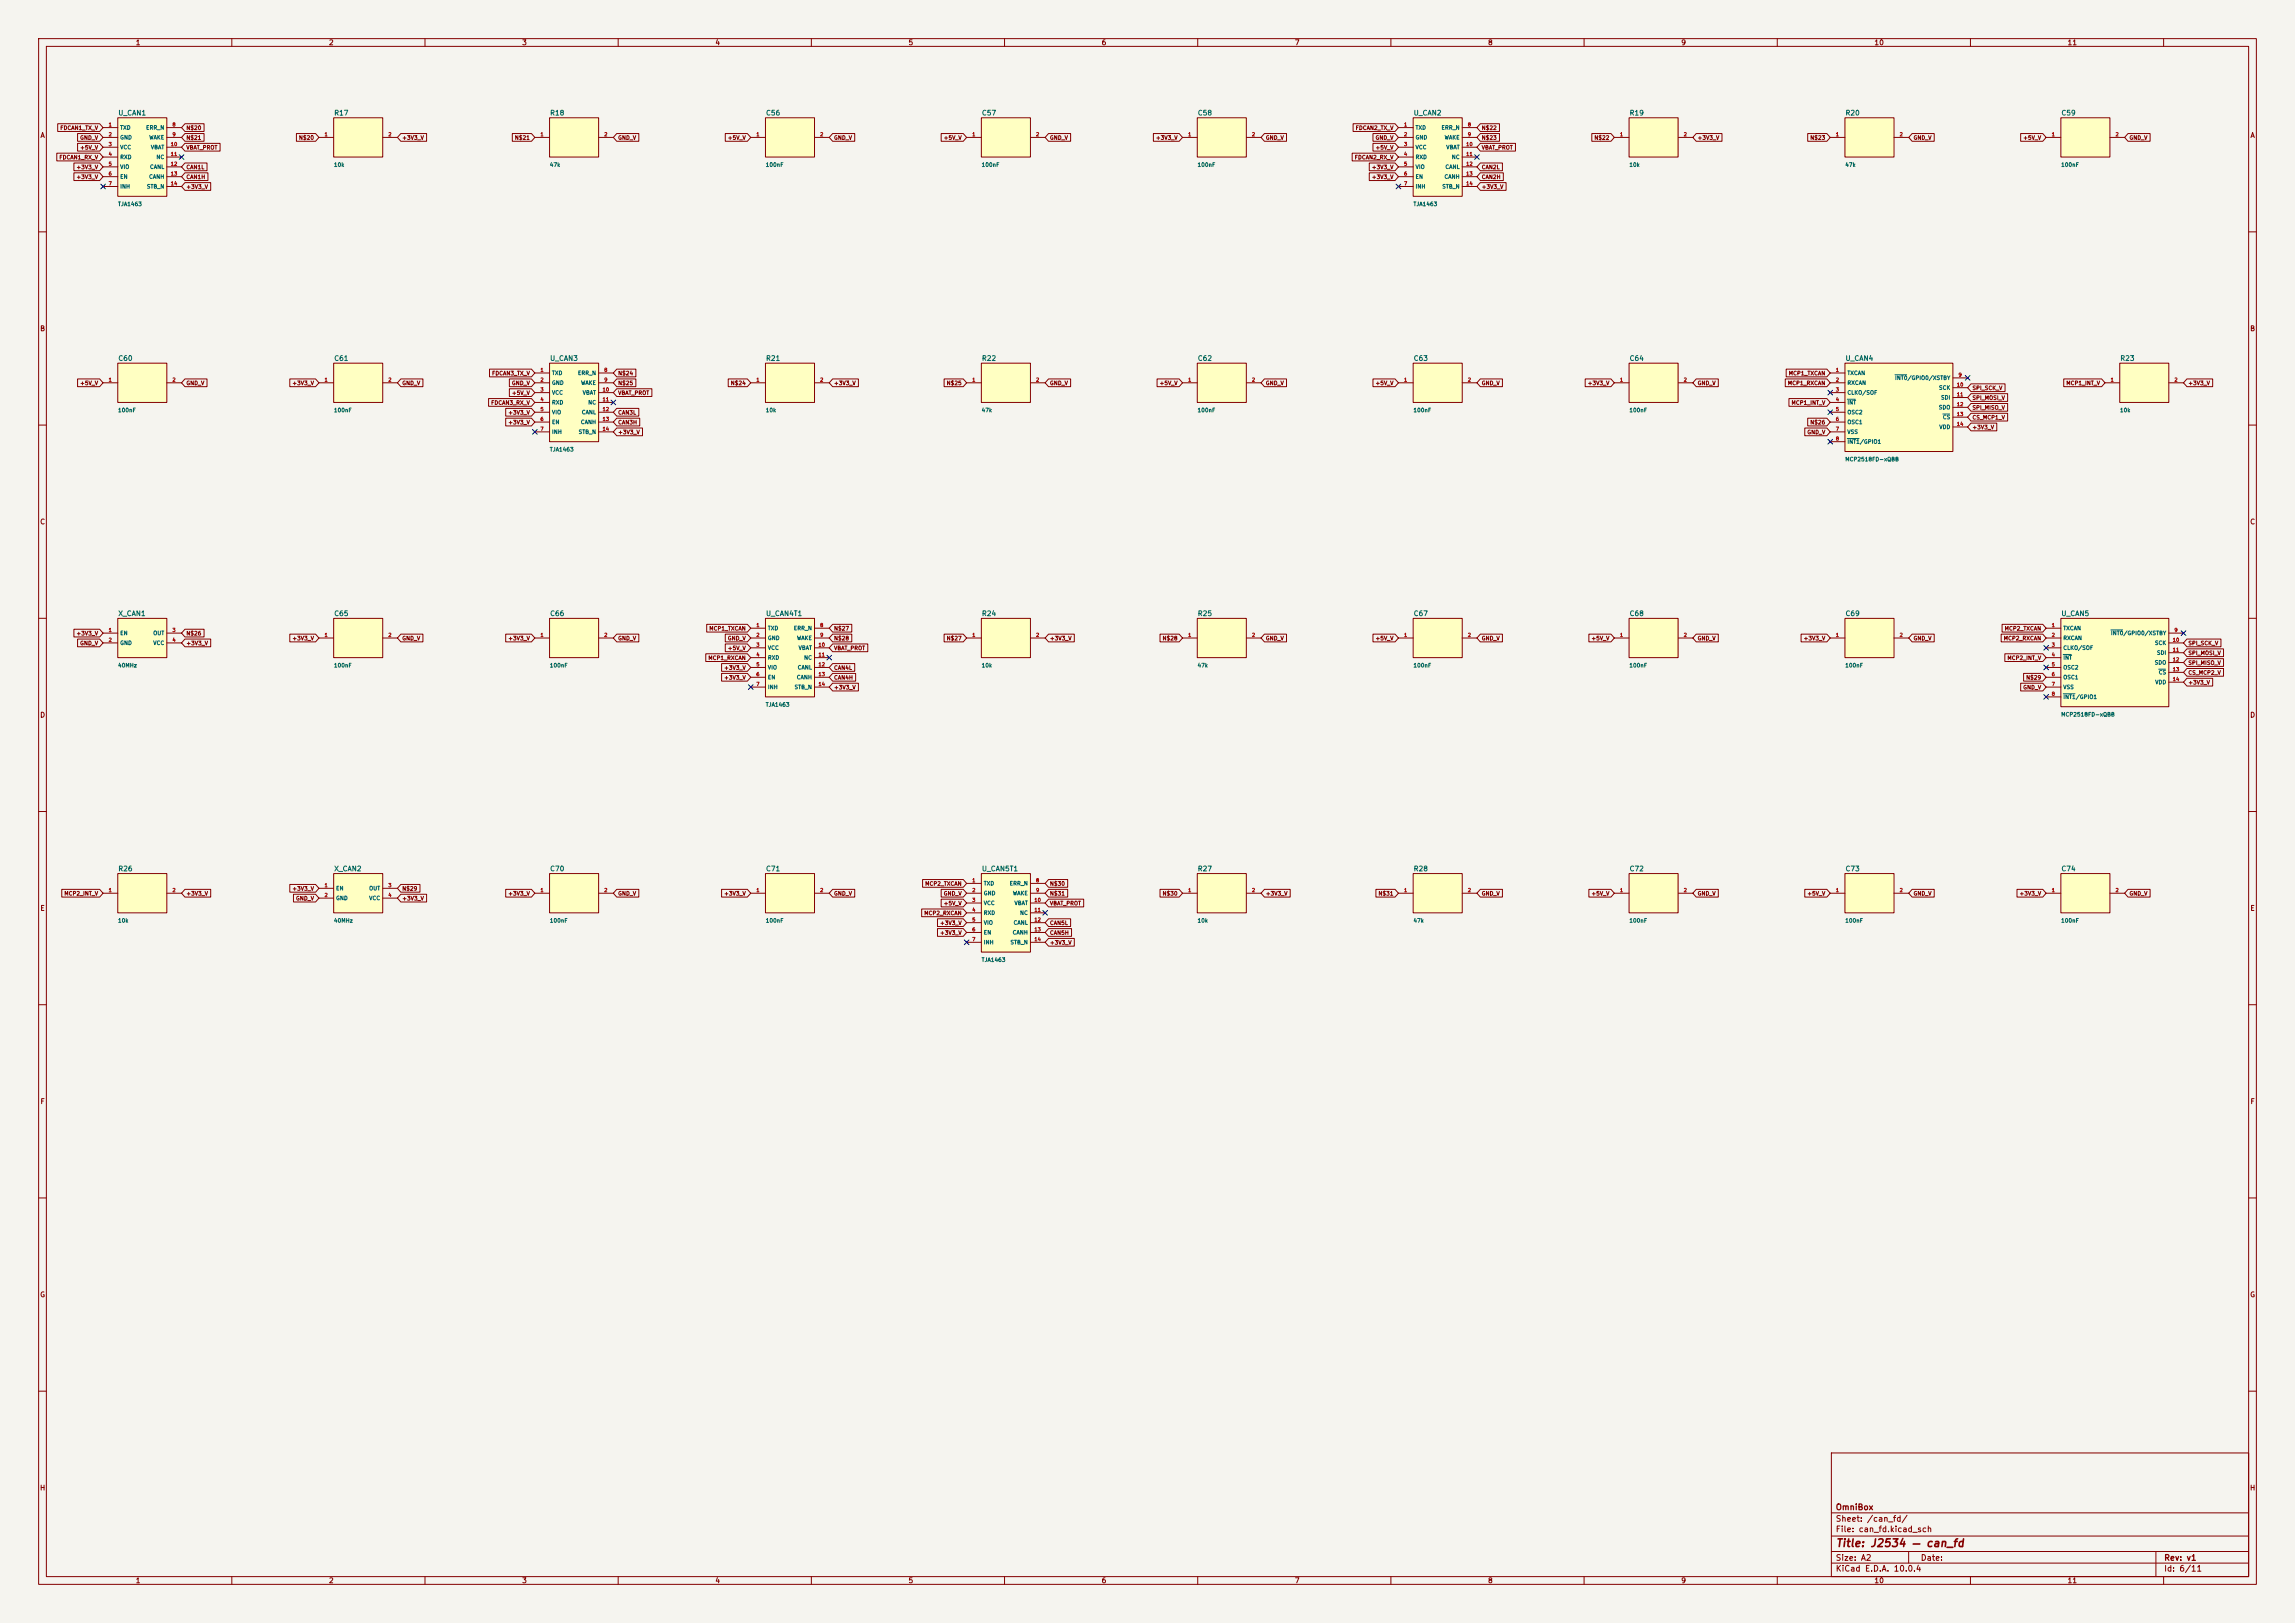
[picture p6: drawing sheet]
<svg xmlns="http://www.w3.org/2000/svg" width="594mm" height="420mm" viewBox="0 0 594 420" stroke-linecap="round" stroke-linejoin="round" font-family="sans-serif">
<defs><g id="words">
<text font-size="2" fill="#840000" x="475" y="400.8">Title: J2534 — can_fd</text>
<g font-size="1.5" fill="#840000">
<text x="475" y="394.1">Sheet: /can_fd/</text>
<text x="475" y="391.1">OmniBox</text>
<text x="475" y="396.8">File: can_fd.kicad_sch</text>
<text x="475" y="407">KiCad E.D.A. 10.0.4</text>
<text x="475" y="404.2">Size: A2</text>
<text x="497" y="404.2">Date:</text>
<text x="560" y="404.2">Rev: v1</text>
<text x="560" y="407">Id: 6/11</text>
</g>
<g font-size="1.3" fill="#840000">
<text x="35" y="12">1</text>
<text x="85" y="12">2</text>
<text x="135" y="12">3</text>
<text x="185" y="12">4</text>
<text x="235" y="12">5</text>
<text x="285" y="12">6</text>
<text x="335" y="12">7</text>
<text x="385" y="12">8</text>
<text x="435" y="12">9</text>
<text x="485" y="12">10</text>
<text x="535" y="12">11</text>
<text x="10.3" y="36">A</text>
<text x="582.3" y="36">A</text>
<text x="10.3" y="86">B</text>
<text x="582.3" y="86">B</text>
<text x="10.3" y="136">C</text>
<text x="582.3" y="136">C</text>
<text x="10.3" y="186">D</text>
<text x="582.3" y="186">D</text>
<text x="10.3" y="236">E</text>
<text x="582.3" y="236">E</text>
<text x="10.3" y="286">F</text>
<text x="582.3" y="286">F</text>
<text x="10.3" y="336">G</text>
<text x="582.3" y="336">G</text>
<text x="10.2" y="386">H</text>
<text x="582.2" y="386">H</text>
<text x="35" y="410">1</text>
<text x="85" y="410">2</text>
<text x="135" y="410">3</text>
<text x="185" y="410">4</text>
<text x="235" y="410">5</text>
<text x="285" y="410">6</text>
<text x="335" y="410">7</text>
<text x="385" y="410">8</text>
<text x="435" y="410">9</text>
<text x="485" y="410">10</text>
<text x="535" y="410">11</text>
</g>
<g font-size="1.3" fill="#006464">
<text x="30.5" y="30.2">U_CAN1</text>
<text x="86.4" y="30.2">R17</text>
<text x="142.2" y="30.2">R18</text>
<text x="198.1" y="30.2">C56</text>
<text x="254" y="30.2">C57</text>
<text x="309.9" y="30.2">C58</text>
<text x="365.8" y="30.2">U_CAN2</text>
<text x="421.6" y="30.2">R19</text>
<text x="477.5" y="30.2">R20</text>
<text x="533.4" y="30.2">C59</text>
<text x="30.5" y="93.7">C60</text>
<text x="86.4" y="93.7">C61</text>
<text x="142.2" y="93.7">U_CAN3</text>
<text x="198.1" y="93.7">R21</text>
<text x="254" y="93.7">R22</text>
<text x="309.9" y="93.7">C62</text>
<text x="365.8" y="93.7">C63</text>
<text x="421.6" y="93.7">C64</text>
<text x="477.5" y="93.7">U_CAN4</text>
<text x="548.6" y="93.7">R23</text>
<text x="30.5" y="159.7">X_CAN1</text>
<text x="86.4" y="159.7">C65</text>
<text x="142.2" y="159.7">C66</text>
<text x="198.1" y="159.7">U_CAN4T1</text>
<text x="254" y="159.7">R24</text>
<text x="309.9" y="159.7">R25</text>
<text x="365.8" y="159.7">C67</text>
<text x="421.6" y="159.7">C68</text>
<text x="477.5" y="159.7">C69</text>
<text x="533.4" y="159.7">U_CAN5</text>
<text x="30.5" y="225.8">R26</text>
<text x="86.4" y="225.8">X_CAN2</text>
<text x="142.2" y="225.8">C70</text>
<text x="198.1" y="225.8">C71</text>
<text x="254" y="225.8">U_CAN5T1</text>
<text x="309.9" y="225.8">R27</text>
<text x="365.8" y="225.8">R28</text>
<text x="421.6" y="225.8">C72</text>
<text x="477.5" y="225.8">C73</text>
<text x="533.4" y="225.8">C74</text>
</g>
<g font-size="1" fill="#840000">
<text x="15.5" y="33.9">FDCAN1_TX_V</text>
<text x="48.1" y="33.9">N$20</text>
<text x="350.8" y="33.9">FDCAN2_TX_V</text>
<text x="383.4" y="33.9">N$22</text>
<text x="15.2" y="41.5">FDCAN1_RX_V</text>
<text x="20.6" y="38.9">+5V_V</text>
<text x="20.6" y="36.4">GND_V</text>
<text x="48.1" y="36.4">N$21</text>
<text x="48.1" y="38.9">VBAT_PROT</text>
<text x="77.3" y="36.4">N$20</text>
<text x="104" y="36.4">+3V3_V</text>
<text x="133.1" y="36.4">N$21</text>
<text x="159.9" y="36.4">GND_V</text>
<text x="188.3" y="36.4">+5V_V</text>
<text x="215.8" y="36.4">GND_V</text>
<text x="244.1" y="36.4">+5V_V</text>
<text x="271.6" y="36.4">GND_V</text>
<text x="299.1" y="36.4">+3V3_V</text>
<text x="327.5" y="36.4">GND_V</text>
<text x="350.5" y="41.5">FDCAN2_RX_V</text>
<text x="355.9" y="36.4">GND_V</text>
<text x="355.9" y="38.9">+5V_V</text>
<text x="383.4" y="38.9">VBAT_PROT</text>
<text x="383.4" y="36.4">N$23</text>
<text x="412.5" y="36.4">N$22</text>
<text x="439.3" y="36.4">+3V3_V</text>
<text x="468.4" y="36.4">N$23</text>
<text x="495.2" y="36.4">GND_V</text>
<text x="523.5" y="36.4">+5V_V</text>
<text x="551" y="36.4">GND_V</text>
<text x="19.7" y="44">+3V3_V</text>
<text x="19.7" y="46.6">+3V3_V</text>
<text x="48.1" y="44">CAN1L</text>
<text x="48.1" y="46.6">CAN1H</text>
<text x="354.9" y="44">+3V3_V</text>
<text x="354.9" y="46.6">+3V3_V</text>
<text x="383.4" y="44">CAN2L</text>
<text x="383.4" y="46.6">CAN2H</text>
<text x="48.1" y="49.1">+3V3_V</text>
<text x="383.4" y="49.1">+3V3_V</text>
<text x="20.6" y="99.9">+5V_V</text>
<text x="48.1" y="99.9">GND_V</text>
<text x="75.5" y="99.9">+3V3_V</text>
<text x="104" y="99.9">GND_V</text>
<text x="127.2" y="97.4">FDCAN3_TX_V</text>
<text x="132.4" y="99.9">GND_V</text>
<text x="159.9" y="97.4">N$24</text>
<text x="159.9" y="99.9">N$25</text>
<text x="189" y="99.9">N$24</text>
<text x="215.8" y="99.9">+3V3_V</text>
<text x="244.9" y="99.9">N$25</text>
<text x="271.6" y="99.9">GND_V</text>
<text x="300" y="99.9">+5V_V</text>
<text x="327.5" y="99.9">GND_V</text>
<text x="355.9" y="99.9">+5V_V</text>
<text x="383.4" y="99.9">GND_V</text>
<text x="410.8" y="99.9">+3V3_V</text>
<text x="439.3" y="99.9">GND_V</text>
<text x="462.6" y="99.9">MCP1_RXCAN</text>
<text x="462.9" y="97.4">MCP1_TXCAN</text>
<text x="510.4" y="101.2">SPI_SCK_V</text>
<text x="534.7" y="99.9">MCP1_INT_V</text>
<text x="566.3" y="99.9">+3V3_V</text>
<text x="127" y="105">FDCAN3_RX_V</text>
<text x="131.4" y="107.5">+3V3_V</text>
<text x="132.4" y="102.4">+5V_V</text>
<text x="159.9" y="102.4">VBAT_PROT</text>
<text x="159.9" y="107.5">CAN3L</text>
<text x="463.6" y="105">MCP1_INT_V</text>
<text x="510.4" y="106.2">SPI_MISO_V</text>
<text x="510.4" y="103.7">SPI_MOSI_V</text>
<text x="131.4" y="110.1">+3V3_V</text>
<text x="159.9" y="112.6">+3V3_V</text>
<text x="159.9" y="110.1">CAN3H</text>
<text x="467.7" y="112.6">GND_V</text>
<text x="468.4" y="110.1">N$26</text>
<text x="510.4" y="111.3">+3V3_V</text>
<text x="510.4" y="108.8">CS_MCP1_V</text>
<text x="19.7" y="164.7">+3V3_V</text>
<text x="20.6" y="167.2">GND_V</text>
<text x="48.1" y="167.2">+3V3_V</text>
<text x="48.1" y="164.7">N$26</text>
<text x="75.5" y="165.9">+3V3_V</text>
<text x="104" y="165.9">GND_V</text>
<text x="131.4" y="165.9">+3V3_V</text>
<text x="159.9" y="165.9">GND_V</text>
<text x="183.5" y="163.4">MCP1_TXCAN</text>
<text x="188.3" y="165.9">GND_V</text>
<text x="215.8" y="163.4">N$27</text>
<text x="215.8" y="165.9">N$28</text>
<text x="244.9" y="165.9">N$27</text>
<text x="271.6" y="165.9">+3V3_V</text>
<text x="300.8" y="165.9">N$28</text>
<text x="327.5" y="165.9">GND_V</text>
<text x="355.9" y="165.9">+5V_V</text>
<text x="383.4" y="165.9">GND_V</text>
<text x="411.8" y="165.9">+5V_V</text>
<text x="439.3" y="165.9">GND_V</text>
<text x="466.7" y="165.9">+3V3_V</text>
<text x="495.2" y="165.9">GND_V</text>
<text x="518.5" y="165.9">MCP2_RXCAN</text>
<text x="518.7" y="163.4">MCP2_TXCAN</text>
<text x="566.3" y="167.2">SPI_SCK_V</text>
<text x="183.2" y="171">MCP1_RXCAN</text>
<text x="187.3" y="173.6">+3V3_V</text>
<text x="188.3" y="168.5">+5V_V</text>
<text x="215.8" y="168.5">VBAT_PROT</text>
<text x="215.8" y="173.6">CAN4L</text>
<text x="519.4" y="171">MCP2_INT_V</text>
<text x="566.3" y="169.7">SPI_MOSI_V</text>
<text x="566.3" y="172.3">SPI_MISO_V</text>
<text x="187.3" y="176.1">+3V3_V</text>
<text x="215.8" y="178.6">+3V3_V</text>
<text x="215.8" y="176.1">CAN4H</text>
<text x="523.5" y="178.6">GND_V</text>
<text x="524.3" y="176.1">N$29</text>
<text x="566.3" y="174.8">CS_MCP2_V</text>
<text x="566.3" y="177.4">+3V3_V</text>
<text x="16.5" y="232">MCP2_INT_V</text>
<text x="48.1" y="232">+3V3_V</text>
<text x="75.5" y="230.7">+3V3_V</text>
<text x="76.5" y="233.2">GND_V</text>
<text x="104" y="230.7">N$29</text>
<text x="104" y="233.2">+3V3_V</text>
<text x="131.4" y="232">+3V3_V</text>
<text x="159.9" y="232">GND_V</text>
<text x="187.3" y="232">+3V3_V</text>
<text x="215.8" y="232">GND_V</text>
<text x="239.3" y="229.4">MCP2_TXCAN</text>
<text x="244.1" y="232">GND_V</text>
<text x="271.6" y="229.4">N$30</text>
<text x="271.6" y="232">N$31</text>
<text x="300.8" y="232">N$30</text>
<text x="327.5" y="232">+3V3_V</text>
<text x="356.7" y="232">N$31</text>
<text x="383.4" y="232">GND_V</text>
<text x="411.8" y="232">+5V_V</text>
<text x="439.3" y="232">GND_V</text>
<text x="467.7" y="232">+5V_V</text>
<text x="495.2" y="232">GND_V</text>
<text x="522.6" y="232">+3V3_V</text>
<text x="551" y="232">GND_V</text>
<text x="239.1" y="237.1">MCP2_RXCAN</text>
<text x="243.2" y="239.6">+3V3_V</text>
<text x="244.1" y="234.5">+5V_V</text>
<text x="271.6" y="239.6">CAN5L</text>
<text x="271.6" y="234.5">VBAT_PROT</text>
<text x="243.2" y="242.1">+3V3_V</text>
<text x="271.6" y="242.1">CAN5H</text>
<text x="271.6" y="244.7">+3V3_V</text>
</g>
<g font-size="1" fill="#006464">
<text x="31" y="33.8">TXD</text>
<text x="37.7" y="33.8">ERR_N</text>
<text x="366.3" y="33.8">TXD</text>
<text x="373" y="33.8">ERR_N</text>
<text x="31" y="36.3">GND</text>
<text x="31" y="38.9">VCC</text>
<text x="31" y="41.4">RXD</text>
<text x="38.5" y="36.3">WAKE</text>
<text x="38.9" y="38.9">VBAT</text>
<text x="40.4" y="41.4">NC</text>
<text x="366.3" y="36.3">GND</text>
<text x="366.3" y="38.9">VCC</text>
<text x="366.3" y="41.4">RXD</text>
<text x="373.8" y="36.3">WAKE</text>
<text x="374.2" y="38.9">VBAT</text>
<text x="375.6" y="41.4">NC</text>
<text x="31" y="43.9">VIO</text>
<text x="31" y="46.5">EN</text>
<text x="38.5" y="46.5">CANH</text>
<text x="38.7" y="43.9">CANL</text>
<text x="86.3" y="43.4">10k</text>
<text x="142.2" y="43.4">47k</text>
<text x="198.1" y="43.4">100nF</text>
<text x="254" y="43.4">100nF</text>
<text x="309.8" y="43.4">100nF</text>
<text x="366.3" y="43.9">VIO</text>
<text x="366.3" y="46.5">EN</text>
<text x="373.7" y="46.5">CANH</text>
<text x="374" y="43.9">CANL</text>
<text x="421.6" y="43.4">10k</text>
<text x="477.5" y="43.4">47k</text>
<text x="533.4" y="43.4">100nF</text>
<text x="30.4" y="53.6">TJA1463</text>
<text x="31" y="49">INH</text>
<text x="37.9" y="49">STB_N</text>
<text x="365.7" y="53.6">TJA1463</text>
<text x="366.3" y="49">INH</text>
<text x="373.2" y="49">STB_N</text>
<text x="142.7" y="97.3">TXD</text>
<text x="142.7" y="99.8">GND</text>
<text x="149.5" y="97.3">ERR_N</text>
<text x="150.3" y="99.8">WAKE</text>
<text x="478" y="97.3">TXCAN</text>
<text x="478" y="99.8">RXCAN</text>
<text x="490.4" y="98.6">INT0/GPIO0/XSTBY</text>
<text x="501.7" y="101.1">SCK</text>
<text x="30.4" y="106.9">100nF</text>
<text x="86.3" y="106.9">100nF</text>
<text x="142.7" y="102.4">VCC</text>
<text x="142.7" y="104.9">RXD</text>
<text x="142.7" y="107.4">VIO</text>
<text x="150.5" y="107.4">CANL</text>
<text x="150.7" y="102.4">VBAT</text>
<text x="152.1" y="104.9">NC</text>
<text x="198.1" y="106.9">10k</text>
<text x="254" y="106.9">47k</text>
<text x="309.8" y="106.9">100nF</text>
<text x="365.7" y="106.9">100nF</text>
<text x="421.6" y="106.9">100nF</text>
<text x="478" y="102.4">CLKO/SOF</text>
<text x="478" y="104.9">INT</text>
<text x="478" y="107.4">OSC2</text>
<text x="501.7" y="106.2">SDO</text>
<text x="502.3" y="103.6">SDI</text>
<text x="548.6" y="106.9">10k</text>
<text x="142.7" y="110">EN</text>
<text x="142.7" y="112.5">INH</text>
<text x="149.7" y="112.5">STB_N</text>
<text x="150.2" y="110">CANH</text>
<text x="478" y="110">OSC1</text>
<text x="478" y="112.5">VSS</text>
<text x="501.8" y="111.3">VDD</text>
<text x="502.7" y="108.7">CS</text>
<text x="142.2" y="117.1">TJA1463</text>
<text x="477.5" y="119.6">MCP2518FD-xQBB</text>
<text x="478" y="115.1">INT1/GPIO1</text>
<text x="31" y="164.6">EN</text>
<text x="31" y="167.1">GND</text>
<text x="39.6" y="164.6">OUT</text>
<text x="39.6" y="167.1">VCC</text>
<text x="198.6" y="163.3">TXD</text>
<text x="198.6" y="165.9">GND</text>
<text x="205.3" y="163.3">ERR_N</text>
<text x="206.1" y="165.9">WAKE</text>
<text x="533.9" y="163.3">TXCAN</text>
<text x="533.9" y="165.9">RXCAN</text>
<text x="546.2" y="164.6">INT0/GPIO0/XSTBY</text>
<text x="557.6" y="167.1">SCK</text>
<text x="30.4" y="172.9">40MHz</text>
<text x="86.3" y="172.9">100nF</text>
<text x="142.2" y="172.9">100nF</text>
<text x="198.6" y="168.4">VCC</text>
<text x="198.6" y="170.9">RXD</text>
<text x="198.6" y="173.5">VIO</text>
<text x="206.3" y="173.5">CANL</text>
<text x="206.6" y="168.4">VBAT</text>
<text x="208" y="170.9">NC</text>
<text x="254" y="172.9">10k</text>
<text x="309.8" y="172.9">47k</text>
<text x="365.7" y="172.9">100nF</text>
<text x="421.6" y="172.9">100nF</text>
<text x="477.5" y="172.9">100nF</text>
<text x="533.9" y="168.4">CLKO/SOF</text>
<text x="533.9" y="170.9">INT</text>
<text x="533.9" y="173.5">OSC2</text>
<text x="557.6" y="172.2">SDO</text>
<text x="558.1" y="169.7">SDI</text>
<text x="198.6" y="176">EN</text>
<text x="198.6" y="178.6">INH</text>
<text x="205.5" y="178.6">STB_N</text>
<text x="206.1" y="176">CANH</text>
<text x="533.9" y="176">OSC1</text>
<text x="533.9" y="178.6">VSS</text>
<text x="557.7" y="177.3">VDD</text>
<text x="558.6" y="174.8">CS</text>
<text x="198.1" y="183.1">TJA1463</text>
<text x="533.4" y="185.6">MCP2518FD-xQBB</text>
<text x="533.9" y="181.1">INT1/GPIO1</text>
<text x="86.9" y="230.6">EN</text>
<text x="86.9" y="233.2">GND</text>
<text x="95.4" y="230.6">OUT</text>
<text x="95.4" y="233.2">VCC</text>
<text x="254.5" y="229.4">TXD</text>
<text x="254.5" y="231.9">GND</text>
<text x="261.2" y="229.4">ERR_N</text>
<text x="262" y="231.9">WAKE</text>
<text x="30.4" y="239">10k</text>
<text x="86.3" y="239">40MHz</text>
<text x="142.2" y="239">100nF</text>
<text x="198.1" y="239">100nF</text>
<text x="254.5" y="234.4">VCC</text>
<text x="254.5" y="237">RXD</text>
<text x="254.5" y="239.5">VIO</text>
<text x="262.2" y="239.5">CANL</text>
<text x="262.5" y="234.4">VBAT</text>
<text x="263.9" y="237">NC</text>
<text x="309.8" y="239">10k</text>
<text x="365.7" y="239">47k</text>
<text x="421.6" y="239">100nF</text>
<text x="477.5" y="239">100nF</text>
<text x="533.4" y="239">100nF</text>
<text x="254.5" y="242.1">EN</text>
<text x="254.5" y="244.6">INH</text>
<text x="261.4" y="244.6">STB_N</text>
<text x="262" y="242.1">CANH</text>
<text x="254" y="249.1">TJA1463</text>
</g>
<g font-size=".9" fill="#a90000">
<text x="28" y="32.9">1</text>
<text x="28" y="35.5">2</text>
<text x="44.5" y="32.9">8</text>
<text x="44.5" y="35.5">9</text>
<text x="83.9" y="35.5">1</text>
<text x="100.4" y="35.5">2</text>
<text x="139.8" y="35.5">1</text>
<text x="156.3" y="35.5">2</text>
<text x="195.6" y="35.5">1</text>
<text x="212.2" y="35.5">2</text>
<text x="251.5" y="35.5">1</text>
<text x="268" y="35.5">2</text>
<text x="307.4" y="35.5">1</text>
<text x="323.9" y="35.5">2</text>
<text x="363.3" y="32.9">1</text>
<text x="363.3" y="35.5">2</text>
<text x="379.8" y="32.9">8</text>
<text x="379.8" y="35.5">9</text>
<text x="419.2" y="35.5">1</text>
<text x="435.7" y="35.5">2</text>
<text x="475" y="35.5">1</text>
<text x="491.6" y="35.5">2</text>
<text x="530.9" y="35.5">1</text>
<text x="547.4" y="35.5">2</text>
<text x="28" y="38">3</text>
<text x="28" y="40.5">4</text>
<text x="44.1" y="38">10</text>
<text x="44.1" y="40.5">11</text>
<text x="363.3" y="38">3</text>
<text x="363.3" y="40.5">4</text>
<text x="379.4" y="38">10</text>
<text x="379.4" y="40.5">11</text>
<text x="28" y="43.1">5</text>
<text x="28" y="45.6">6</text>
<text x="44.1" y="43.1">12</text>
<text x="44.1" y="45.6">13</text>
<text x="363.3" y="43.1">5</text>
<text x="363.3" y="45.6">6</text>
<text x="379.4" y="43.1">12</text>
<text x="379.4" y="45.6">13</text>
<text x="28" y="48.2">7</text>
<text x="44.1" y="48.2">14</text>
<text x="363.3" y="48.2">7</text>
<text x="379.4" y="48.2">14</text>
<text x="28" y="99">1</text>
<text x="44.5" y="99">2</text>
<text x="83.9" y="99">1</text>
<text x="100.4" y="99">2</text>
<text x="139.8" y="96.4">1</text>
<text x="139.8" y="99">2</text>
<text x="139.8" y="101.5">3</text>
<text x="155.8" y="101.5">10</text>
<text x="156.3" y="96.4">8</text>
<text x="156.3" y="99">9</text>
<text x="195.6" y="99">1</text>
<text x="212.2" y="99">2</text>
<text x="251.5" y="99">1</text>
<text x="268" y="99">2</text>
<text x="307.4" y="99">1</text>
<text x="323.9" y="99">2</text>
<text x="363.3" y="99">1</text>
<text x="379.8" y="99">2</text>
<text x="419.2" y="99">1</text>
<text x="435.7" y="99">2</text>
<text x="475" y="96.4">1</text>
<text x="475" y="99">2</text>
<text x="475" y="101.5">3</text>
<text x="506.4" y="100.2">10</text>
<text x="506.8" y="97.7">9</text>
<text x="546.2" y="99">1</text>
<text x="562.7" y="99">2</text>
<text x="139.8" y="104">4</text>
<text x="139.8" y="106.6">5</text>
<text x="155.8" y="104">11</text>
<text x="155.8" y="106.6">12</text>
<text x="475" y="104">4</text>
<text x="475" y="106.6">5</text>
<text x="506.4" y="102.8">11</text>
<text x="506.4" y="105.3">12</text>
<text x="506.4" y="107.9">13</text>
<text x="139.8" y="109.1">6</text>
<text x="139.8" y="111.7">7</text>
<text x="155.8" y="109.1">13</text>
<text x="155.8" y="111.7">14</text>
<text x="475" y="109.1">6</text>
<text x="475" y="111.7">7</text>
<text x="506.4" y="110.4">14</text>
<text x="475" y="114.2">8</text>
<text x="28" y="163.7">1</text>
<text x="28" y="166.3">2</text>
<text x="44.5" y="163.7">3</text>
<text x="44.5" y="166.3">4</text>
<text x="83.9" y="165">1</text>
<text x="100.4" y="165">2</text>
<text x="139.8" y="165">1</text>
<text x="156.3" y="165">2</text>
<text x="195.6" y="162.5">1</text>
<text x="195.6" y="165">2</text>
<text x="195.6" y="167.5">3</text>
<text x="211.7" y="167.5">10</text>
<text x="212.2" y="162.5">8</text>
<text x="212.2" y="165">9</text>
<text x="251.5" y="165">1</text>
<text x="268" y="165">2</text>
<text x="307.4" y="165">1</text>
<text x="323.9" y="165">2</text>
<text x="363.3" y="165">1</text>
<text x="379.8" y="165">2</text>
<text x="419.2" y="165">1</text>
<text x="435.7" y="165">2</text>
<text x="475" y="165">1</text>
<text x="491.6" y="165">2</text>
<text x="530.9" y="162.5">1</text>
<text x="530.9" y="165">2</text>
<text x="530.9" y="167.5">3</text>
<text x="562.2" y="166.3">10</text>
<text x="562.7" y="163.7">9</text>
<text x="195.6" y="170.1">4</text>
<text x="195.6" y="172.6">5</text>
<text x="211.7" y="170.1">11</text>
<text x="211.7" y="172.6">12</text>
<text x="530.9" y="170.1">4</text>
<text x="530.9" y="172.6">5</text>
<text x="562.2" y="168.8">11</text>
<text x="562.2" y="171.4">12</text>
<text x="562.2" y="173.9">13</text>
<text x="195.6" y="175.2">6</text>
<text x="195.6" y="177.7">7</text>
<text x="211.7" y="175.2">13</text>
<text x="211.7" y="177.7">14</text>
<text x="530.9" y="175.2">6</text>
<text x="530.9" y="177.7">7</text>
<text x="562.2" y="176.4">14</text>
<text x="530.9" y="180.2">8</text>
<text x="28" y="231">1</text>
<text x="44.5" y="231">2</text>
<text x="83.9" y="229.8">1</text>
<text x="83.9" y="232.3">2</text>
<text x="100.4" y="229.8">3</text>
<text x="100.4" y="232.3">4</text>
<text x="139.8" y="231">1</text>
<text x="156.3" y="231">2</text>
<text x="195.6" y="231">1</text>
<text x="212.2" y="231">2</text>
<text x="251.5" y="228.5">1</text>
<text x="251.5" y="231">2</text>
<text x="251.5" y="233.6">3</text>
<text x="267.6" y="233.6">10</text>
<text x="268" y="228.5">8</text>
<text x="268" y="231">9</text>
<text x="307.4" y="231">1</text>
<text x="323.9" y="231">2</text>
<text x="363.3" y="231">1</text>
<text x="379.8" y="231">2</text>
<text x="419.2" y="231">1</text>
<text x="435.7" y="231">2</text>
<text x="475" y="231">1</text>
<text x="491.6" y="231">2</text>
<text x="530.9" y="231">1</text>
<text x="547.4" y="231">2</text>
<text x="251.5" y="236.1">4</text>
<text x="251.5" y="238.7">5</text>
<text x="267.6" y="236.1">11</text>
<text x="267.6" y="238.7">12</text>
<text x="251.5" y="241.2">6</text>
<text x="251.5" y="243.7">7</text>
<text x="267.6" y="241.2">13</text>
<text x="267.6" y="243.7">14</text>
</g>
</g></defs>
<path d="M0 0h594v420h-594z" fill="#f5f4ef" stroke="#f5f4ef" stroke-width=".26"/>
<g fill="none" stroke="#840000" stroke-width=".26">
<path d="M10 10h574v400h-574zM12 12h570v396h-570zM60 10v2M110 10v2M160 10v2M210 10v2M260 10v2M310 10v2M360 10v2M410 10v2M460 10v2M510 10v2"/>
<path d="M560 10v2M10 60h2M582 60h2M10 110h2M582 110h2M10 160h2M582 160h2M10 210h2M582 210h2M10 260h2M582 260h2M10 310h2"/>
<path d="M582 310h2M10 360h2M474 376h108v32h-108zM582 360h2M474 397.5h108M474 391.5h108M60 408v2M110 408v2M160 408v2M210 408v2M260 408v2M310 408v2"/>
<path d="M360 408v2M410 408v2M460 408v2M474 404.5h108M474 401.5h108M494 401.5v3M510 408v2M558 401.5v6.5M560 408v2"/>
</g>
<path d="M142.2 94h12.7v20.3h-12.7z" fill="#ffffc2"/>
<g fill="none" stroke="#840000" stroke-width=".26">
<path d="M138.4 96.5h3.8M138.4 99.1h3.8M142.2 94h12.7v20.3h-12.7zM154.9 96.5h3.8M154.9 99.1h3.8M138.4 101.6h3.8M138.4 104.1h3.8M138.4 106.7h3.8M138.4 109.2h3.8M138.4 111.8h3.8M154.9 101.6h3.8M154.9 104.1h3.8"/>
<path d="M154.9 106.7h3.8M154.9 109.2h3.8M154.9 111.8h3.8"/>
</g>
<path d="M421.6 94h12.7v10.1h-12.7z" fill="#ffffc2"/>
<path d="M417.8 99.1h3.8M421.6 94h12.7v10.1h-12.7zM434.3 99.1h3.8" fill="none" stroke="#840000" stroke-width=".26"/>
<path d="M142.2 226.1h12.7v10.1h-12.7z" fill="#ffffc2"/>
<path d="M138.4 231.1h3.8M142.2 226.1h12.7v10.1h-12.7zM154.9 231.1h3.8" fill="none" stroke="#840000" stroke-width=".26"/>
<path d="M198.1 160h12.7v20.3h-12.7z" fill="#ffffc2"/>
<g fill="none" stroke="#840000" stroke-width=".26">
<path d="M194.3 162.6h3.8M194.3 165.1h3.8M194.3 167.6h3.8M194.3 170.2h3.8M194.3 172.7h3.8M194.3 175.3h3.8M194.3 177.8h3.8M198.1 160h12.7v20.3h-12.7zM210.8 162.6h3.8M210.8 165.1h3.8M210.8 167.6h3.8M210.8 170.2h3.8"/>
<path d="M210.8 172.7h3.8M210.8 175.3h3.8M210.8 177.8h3.8"/>
</g>
<path d="M30.5 160h12.7v10.2h-12.7z" fill="#ffffc2"/>
<path d="M26.7 163.8h3.8M26.7 166.4h3.8M30.5 160h12.7v10.2h-12.7zM43.2 163.8h3.8M43.2 166.4h3.8" fill="none" stroke="#840000" stroke-width=".26"/>
<path d="M198.1 30.5h12.7v10.1h-12.7z" fill="#ffffc2"/>
<path d="M194.3 35.6h3.8M198.1 30.5h12.7v10.1h-12.7zM210.8 35.6h3.8" fill="none" stroke="#840000" stroke-width=".26"/>
<path d="M198.1 94h12.7v10.1h-12.7z" fill="#ffffc2"/>
<path d="M194.3 99.1h3.8M198.1 94h12.7v10.1h-12.7zM210.8 99.1h3.8" fill="none" stroke="#840000" stroke-width=".26"/>
<path d="M477.5 226.1h12.7v10.1h-12.7z" fill="#ffffc2"/>
<path d="M473.7 231.1h3.8M477.5 226.1h12.7v10.1h-12.7zM490.2 231.1h3.8" fill="none" stroke="#840000" stroke-width=".26"/>
<path d="M86.4 160h12.7v10.2h-12.7z" fill="#ffffc2"/>
<path d="M82.5 165.1h3.9M86.4 160h12.7v10.2h-12.7zM99.1 165.1h3.8" fill="none" stroke="#840000" stroke-width=".26"/>
<path d="M142.2 160h12.7v10.2h-12.7z" fill="#ffffc2"/>
<path d="M138.4 165.1h3.8M142.2 160h12.7v10.2h-12.7zM154.9 165.1h3.8" fill="none" stroke="#840000" stroke-width=".26"/>
<path d="M30.5 94h12.7v10.1h-12.7z" fill="#ffffc2"/>
<path d="M26.7 99.1h3.8M30.5 94h12.7v10.1h-12.7zM43.2 99.1h3.8" fill="none" stroke="#840000" stroke-width=".26"/>
<path d="M477.5 160h12.7v10.2h-12.7z" fill="#ffffc2"/>
<path d="M473.7 165.1h3.8M477.5 160h12.7v10.2h-12.7zM490.2 165.1h3.8" fill="none" stroke="#840000" stroke-width=".26"/>
<path d="M86.4 94h12.7v10.1h-12.7z" fill="#ffffc2"/>
<path d="M82.5 99.1h3.9M86.4 94h12.7v10.1h-12.7zM99.1 99.1h3.8" fill="none" stroke="#840000" stroke-width=".26"/>
<path d="M30.5 226.1h12.7v10.1h-12.7z" fill="#ffffc2"/>
<path d="M26.7 231.1h3.8M30.5 226.1h12.7v10.1h-12.7zM43.2 231.1h3.8" fill="none" stroke="#840000" stroke-width=".26"/>
<path d="M421.6 160h12.7v10.2h-12.7z" fill="#ffffc2"/>
<path d="M417.8 165.1h3.8M421.6 160h12.7v10.2h-12.7zM434.3 165.1h3.8" fill="none" stroke="#840000" stroke-width=".26"/>
<path d="M421.6 226.1h12.7v10.1h-12.7z" fill="#ffffc2"/>
<path d="M417.8 231.1h3.8M421.6 226.1h12.7v10.1h-12.7zM434.3 231.1h3.8" fill="none" stroke="#840000" stroke-width=".26"/>
<path d="M142.2 30.5h12.7v10.1h-12.7z" fill="#ffffc2"/>
<path d="M138.4 35.6h3.8M142.2 30.5h12.7v10.1h-12.7zM154.9 35.6h3.8" fill="none" stroke="#840000" stroke-width=".26"/>
<path d="M86.4 30.5h12.7v10.1h-12.7z" fill="#ffffc2"/>
<path d="M82.5 35.6h3.9M86.4 30.5h12.7v10.1h-12.7zM99.1 35.6h3.8" fill="none" stroke="#840000" stroke-width=".26"/>
<path d="M309.9 226.1h12.7v10.1h-12.7z" fill="#ffffc2"/>
<path d="M306.1 231.1h3.8M309.9 226.1h12.7v10.1h-12.7zM322.6 231.1h3.8" fill="none" stroke="#840000" stroke-width=".26"/>
<path d="M533.4 160h27.9v22.9h-27.9z" fill="#ffffc2"/>
<g fill="none" stroke="#840000" stroke-width=".26">
<path d="M529.6 162.6h3.8M529.6 165.1h3.8M529.6 167.6h3.8M529.6 170.2h3.8M529.6 172.7h3.8M529.6 175.3h3.8M529.6 177.8h3.8M533.4 160h27.9v22.9h-27.9zM561.3 163.8h3.8M561.3 166.4h3.8M561.3 168.9h3.8M561.3 171.5h3.8"/>
<path d="M561.3 174h3.8M561.3 176.5h3.8M529.6 180.3h3.8"/>
</g>
<path d="M534 169.4h2.1M534 179.5h3M546.3 163h3.1M558.7 173.2h1.8" fill="none" stroke="#006464" stroke-width=".26"/>
<path d="M309.9 160h12.7v10.2h-12.7z" fill="#ffffc2"/>
<path d="M306.1 165.1h3.8M309.9 160h12.7v10.2h-12.7zM322.6 165.1h3.8" fill="none" stroke="#840000" stroke-width=".26"/>
<path d="M30.5 30.5h12.7v20.3h-12.7z" fill="#ffffc2"/>
<g fill="none" stroke="#840000" stroke-width=".26">
<path d="M26.7 33h3.8M26.7 35.6h3.8M26.7 38.1h3.8M30.5 30.5h12.7v20.3h-12.7zM43.2 33h3.8M43.2 35.6h3.8M43.2 38.1h3.8M26.7 40.6h3.8M26.7 43.2h3.8M26.7 45.7h3.8M26.7 48.3h3.8M43.2 40.6h3.8"/>
<path d="M43.2 43.2h3.8M43.2 45.7h3.8M43.2 48.3h3.8"/>
</g>
<path d="M365.8 160h12.7v10.2h-12.7z" fill="#ffffc2"/>
<path d="M361.9 165.1h3.9M365.8 160h12.7v10.2h-12.7zM378.5 165.1h3.8" fill="none" stroke="#840000" stroke-width=".26"/>
<path d="M365.8 226.1h12.7v10.1h-12.7z" fill="#ffffc2"/>
<path d="M361.9 231.1h3.9M365.8 226.1h12.7v10.1h-12.7zM378.5 231.1h3.8" fill="none" stroke="#840000" stroke-width=".26"/>
<path d="M533.4 226.1h12.7v10.1h-12.7z" fill="#ffffc2"/>
<path d="M529.6 231.1h3.8M533.4 226.1h12.7v10.1h-12.7zM546.1 231.1h3.8" fill="none" stroke="#840000" stroke-width=".26"/>
<path d="M86.4 226.1h12.7v10.1h-12.7z" fill="#ffffc2"/>
<path d="M82.5 229.9h3.9M82.5 232.4h3.9M86.4 226.1h12.7v10.1h-12.7zM99.1 229.9h3.8M99.1 232.4h3.8" fill="none" stroke="#840000" stroke-width=".26"/>
<path d="M548.6 94h12.7v10.1h-12.7z" fill="#ffffc2"/>
<path d="M544.8 99.1h3.8M548.6 94h12.7v10.1h-12.7zM561.3 99.1h3.8" fill="none" stroke="#840000" stroke-width=".26"/>
<path d="M365.8 94h12.7v10.1h-12.7z" fill="#ffffc2"/>
<path d="M361.9 99.1h3.9M365.8 94h12.7v10.1h-12.7zM378.5 99.1h3.8" fill="none" stroke="#840000" stroke-width=".26"/>
<path d="M254 160h12.7v10.2h-12.7z" fill="#ffffc2"/>
<path d="M250.2 165.1h3.8M254 160h12.7v10.2h-12.7zM266.7 165.1h3.8" fill="none" stroke="#840000" stroke-width=".26"/>
<path d="M254 30.5h12.7v10.1h-12.7z" fill="#ffffc2"/>
<path d="M250.2 35.6h3.8M254 30.5h12.7v10.1h-12.7zM266.7 35.6h3.8" fill="none" stroke="#840000" stroke-width=".26"/>
<path d="M477.5 30.5h12.7v10.1h-12.7z" fill="#ffffc2"/>
<path d="M473.7 35.6h3.8M477.5 30.5h12.7v10.1h-12.7zM490.2 35.6h3.8" fill="none" stroke="#840000" stroke-width=".26"/>
<path d="M254 94h12.7v10.1h-12.7z" fill="#ffffc2"/>
<path d="M250.2 99.1h3.8M254 94h12.7v10.1h-12.7zM266.7 99.1h3.8" fill="none" stroke="#840000" stroke-width=".26"/>
<path d="M365.8 30.5h12.7v20.3h-12.7z" fill="#ffffc2"/>
<g fill="none" stroke="#840000" stroke-width=".26">
<path d="M361.9 33h3.9M361.9 35.6h3.9M361.9 38.1h3.9M365.8 30.5h12.7v20.3h-12.7zM378.5 33h3.8M378.5 35.6h3.8M378.5 38.1h3.8M361.9 40.6h3.9M361.9 43.2h3.9M361.9 45.7h3.9M361.9 48.3h3.9M378.5 40.6h3.8"/>
<path d="M378.5 43.2h3.8M378.5 45.7h3.8M378.5 48.3h3.8"/>
</g>
<path d="M533.4 30.5h12.7v10.1h-12.7z" fill="#ffffc2"/>
<path d="M529.6 35.6h3.8M533.4 30.5h12.7v10.1h-12.7zM546.1 35.6h3.8" fill="none" stroke="#840000" stroke-width=".26"/>
<path d="M198.1 226.1h12.7v10.1h-12.7z" fill="#ffffc2"/>
<path d="M194.3 231.1h3.8M198.1 226.1h12.7v10.1h-12.7zM210.8 231.1h3.8" fill="none" stroke="#840000" stroke-width=".26"/>
<path d="M309.9 94h12.7v10.1h-12.7z" fill="#ffffc2"/>
<path d="M306.1 99.1h3.8M309.9 94h12.7v10.1h-12.7zM322.6 99.1h3.8" fill="none" stroke="#840000" stroke-width=".26"/>
<path d="M309.9 30.5h12.7v10.1h-12.7z" fill="#ffffc2"/>
<path d="M306.1 35.6h3.8M309.9 30.5h12.7v10.1h-12.7zM322.6 35.6h3.8" fill="none" stroke="#840000" stroke-width=".26"/>
<path d="M421.6 30.5h12.7v10.1h-12.7z" fill="#ffffc2"/>
<path d="M417.8 35.6h3.8M421.6 30.5h12.7v10.1h-12.7zM434.3 35.6h3.8" fill="none" stroke="#840000" stroke-width=".26"/>
<path d="M254 226.1h12.7v20.3h-12.7z" fill="#ffffc2"/>
<g fill="none" stroke="#840000" stroke-width=".26">
<path d="M250.2 228.6h3.8M250.2 231.1h3.8M250.2 233.7h3.8M250.2 236.2h3.8M250.2 238.8h3.8M254 226.1h12.7v20.3h-12.7zM266.7 228.6h3.8M266.7 231.1h3.8M266.7 233.7h3.8M266.7 236.2h3.8M266.7 238.8h3.8M250.2 241.3h3.8"/>
<path d="M250.2 243.8h3.8M266.7 241.3h3.8M266.7 243.8h3.8"/>
</g>
<path d="M477.5 94h28v22.8h-28z" fill="#ffffc2"/>
<g fill="none" stroke="#840000" stroke-width=".26">
<path d="M14.7 39.6h11.1l.9 1-.9 1h-11.1zM14.9 32h10.9l.9 1-.9 1h-10.9zM20.1 37.1h5.7l.9 1-.9 1h-5.7zM20.1 34.6h5.7l.9 1-.9 1h-5.7zM47.9 32h4.9v2h-4.9l-.9-1zM47.9 34.6h4.9v2h-4.9l-.9-1zM47.9 37.1h9.1v2h-9.1l-.9-1zM76.7 34.6h5l.8 1-.8 1h-5zM103.7 34.6h6.7v2h-6.7l-.8-1zM132.6 34.6h5l.8 1-.8 1h-5zM159.6 34.6h5.7v2h-5.7l-.9-1zM187.7 34.6h5.7l.9 1-.9 1h-5.7z"/>
<path d="M215.5 34.6h5.7v2h-5.7l-.9-1zM243.6 34.6h5.7l.9 1-.9 1h-5.7zM271.4 34.6h5.7v2h-5.7l-.9-1zM298.5 34.6h6.7l.9 1-.9 1h-6.7zM327.3 34.6h5.7v2h-5.7l-.9-1zM350 39.6h11.1l.8 1-.8 1h-11.1zM350.2 32h10.9l.8 1-.8 1h-10.9zM355.4 34.6h5.7l.8 1-.8 1h-5.7zM355.4 37.1h5.7l.8 1-.8 1h-5.7zM383.1 32h5v2h-5l-.8-1zM383.1 37.1h9.1v2h-9.1l-.8-1zM383.1 34.6h5v2h-5l-.8-1z"/>
<path d="M412 34.6h5l.8 1-.8 1h-5zM439 34.6h6.7v2h-6.7l-.9-1zM467.9 34.6h4.9l.9 1-.9 1h-4.9zM494.9 34.6h5.7v2h-5.7l-.9-1zM523 34.6h5.7l.9 1-.9 1h-5.7zM550.8 34.6h5.7v2h-5.7l-.9-1zM19.1 42.2h6.7l.9 1-.9 1h-6.7zM19.1 44.7h6.7l.9 1-.9 1h-6.7zM47.9 42.2h5.7v2h-5.7l-.9-1zM47.9 47.3h6.6v2h-6.6l-.9-1zM47.9 44.7h5.9v2h-5.9l-.9-1zM354.4 42.2h6.7l.8 1-.8 1h-6.7z"/>
<path d="M354.4 44.7h6.7l.8 1-.8 1h-6.7zM383.1 42.2h5.8v2h-5.8l-.8-1zM383.1 47.3h6.7v2h-6.7l-.8-1zM383.1 44.7h6v2h-6l-.8-1zM20.1 98.1h5.7l.9 1-.9 1h-5.7zM47.9 98.1h5.7v2h-5.7l-.9-1zM75 98.1h6.7l.8 1-.8 1h-6.7zM103.7 98.1h5.8v2h-5.8l-.8-1zM126.7 95.5h10.9l.8 1-.8 1h-10.9zM131.8 98.1h5.8l.8 1-.8 1h-5.8zM159.6 95.5h5v2h-5l-.9-1zM159.6 98.1h5v2h-5l-.9-1z"/>
<path d="M188.5 98.1h4.9l.9 1-.9 1h-4.9zM215.5 98.1h6.7v2h-6.7l-.9-1zM244.4 98.1h4.9l.9 1-.9 1h-4.9zM271.4 98.1h5.7v2h-5.7l-.9-1zM299.5 98.1h5.7l.9 1-.9 1h-5.7zM327.3 98.1h5.7v2h-5.7l-.9-1zM355.4 98.1h5.7l.8 1-.8 1h-5.7zM383.1 98.1h5.8v2h-5.8l-.8-1zM410.3 98.1h6.7l.8 1-.8 1h-6.7zM439 98.1h5.7v2h-5.7l-.9-1zM462.1 98.1h10.7l.9 1-.9 1h-10.7zM462.3 95.5h10.5l.9 1-.9 1h-10.5z"/>
<path d="M473.7 96.5h3.8M473.7 99.1h3.8M477.5 94h28v22.8h-28zM505.5 97.8h3.8M510.1 99.3h8.9v2h-8.9l-.8-1zM534.1 98.1h9.9l.8 1-.8 1h-9.9zM566 98.1h6.7v2h-6.7l-.9-1zM126.5 103.1h11.1l.8 1-.8 1h-11.1zM130.9 108.2h6.7l.8 1-.8 1h-6.7zM130.9 105.7h6.7l.8 1-.8 1h-6.7zM131.8 100.6h5.8l.8 1-.8 1h-5.8zM159.6 110.8h6.7v2h-6.7l-.9-1z"/>
<path d="M159.6 108.2h6v2h-6l-.9-1zM159.6 100.6h9.1v2h-9.1l-.9-1zM159.6 105.7h5.7v2h-5.7l-.9-1zM463 103.1h9.8l.9 1-.9 1h-9.8zM467.1 110.8h5.7l.9 1-.9 1h-5.7zM467.9 108.2h4.9l.9 1-.9 1h-4.9zM473.7 101.6h3.8M473.7 104.1h3.8M473.7 106.7h3.8M473.7 109.2h3.8M473.7 111.8h3.8M473.7 114.3h3.8"/>
<path d="M505.5 100.3h3.8M505.5 102.9h3.8M505.5 105.4h3.8M505.5 108h3.8M505.5 110.5h3.8M510.1 104.4h9.5v2h-9.5l-.8-1zM510.1 101.9h9.5v2h-9.5l-.8-1zM510.1 109.5h6.7v2h-6.7l-.8-1zM510.1 106.9h9.5v2.1h-9.5l-.8-1zM19.1 162.8h6.7l.9 1-.9 1h-6.7zM20.1 165.4h5.7l.9 1-.9 1h-5.7zM47.9 165.4h6.6v2h-6.6l-.9-1z"/>
<path d="M47.9 162.8h4.9v2h-4.9l-.9-1zM75 164.1h6.7l.8 1-.8 1h-6.7zM103.7 164.1h5.8v2h-5.8l-.8-1zM130.9 164.1h6.7l.8 1-.8 1h-6.7zM159.6 164.1h5.7v2h-5.7l-.9-1zM182.7 169.2h10.7l.9 1-.9 1h-10.7zM182.9 161.6h10.5l.9 1-.9 1h-10.5zM186.8 171.7h6.6l.9 1-.9 1h-6.6zM186.8 174.3h6.6l.9 1-.9 1h-6.6zM187.7 166.6h5.7l.9 1-.9 1h-5.7zM187.7 164.1h5.7l.9 1-.9 1h-5.7zM215.5 176.8h6.7v2h-6.7l-.9-1z"/>
<path d="M215.5 166.6h9.1v2h-9.1l-.9-1zM215.5 161.6h5v2h-5l-.9-1zM215.5 174.3h6v2h-6l-.9-1zM215.5 171.7h5.7v2h-5.7l-.9-1zM215.5 164.1h5v2h-5l-.9-1zM244.4 164.1h4.9l.9 1-.9 1h-4.9zM271.4 164.1h6.7v2h-6.7l-.9-1zM300.2 164.1h5l.9 1-.9 1h-5zM327.3 164.1h5.7v2h-5.7l-.9-1zM355.4 164.1h5.7l.8 1-.8 1h-5.7zM383.1 164.1h5.8v2h-5.8l-.8-1zM411.2 164.1h5.8l.8 1-.8 1h-5.8z"/>
<path d="M439 164.1h5.7v2h-5.7l-.9-1zM466.2 164.1h6.6l.9 1-.9 1h-6.6zM494.9 164.1h5.7v2h-5.7l-.9-1zM518 164.1h10.7l.9 1-.9 1h-10.7zM518.2 161.6h10.5l.9 1-.9 1h-10.5zM518.9 169.2h9.8l.9 1-.9 1h-9.8zM523 176.8h5.7l.9 1-.9 1h-5.7zM523.8 174.3h4.9l.9 1-.9 1h-4.9zM566 173h9.5v2h-9.5l-.9-1zM566 167.9h9.5v2h-9.5l-.9-1zM566 170.4h9.5v2.1h-9.5l-.9-1zM566 175.5h6.7v2h-6.7l-.9-1z"/>
<path d="M566 165.4h8.8v2h-8.8l-.9-1zM16 230.1h9.8l.9 1-.9 1h-9.8zM47.9 230.1h6.6v2h-6.6l-.9-1zM75 228.9h6.7l.8 1-.8 1h-6.7zM76 231.4h5.7l.8 1-.8 1h-5.7zM103.7 228.9h5v2h-5l-.8-1zM103.7 231.4h6.7v2h-6.7l-.8-1zM130.9 230.1h6.7l.8 1-.8 1h-6.7zM159.6 230.1h5.7v2h-5.7l-.9-1zM186.8 230.1h6.6l.9 1-.9 1h-6.6zM215.5 230.1h5.7v2h-5.7l-.9-1zM238.6 235.2h10.7l.9 1-.9 1h-10.7z"/>
<path d="M238.8 227.6h10.5l.9 1-.9 1h-10.5zM242.6 237.8h6.7l.9 1-.9 1h-6.7zM243.6 232.7h5.7l.9 1-.9 1h-5.7zM243.6 230.1h5.7l.9 1-.9 1h-5.7zM271.4 227.6h4.9v2h-4.9l-.9-1zM271.4 237.8h5.7v2h-5.7l-.9-1zM271.4 230.1h4.9v2h-4.9l-.9-1zM271.4 232.7h9.1v2h-9.1l-.9-1zM300.2 230.1h5l.9 1-.9 1h-5zM327.3 230.1h6.6v2h-6.6l-.9-1zM356.1 230.1h5l.8 1-.8 1h-5zM383.1 230.1h5.8v2h-5.8l-.8-1z"/>
<path d="M411.2 230.1h5.8l.8 1-.8 1h-5.8zM439 230.1h5.7v2h-5.7l-.9-1zM467.1 230.1h5.7l.9 1-.9 1h-5.7zM494.9 230.1h5.7v2h-5.7l-.9-1zM522 230.1h6.7l.9 1-.9 1h-6.7zM550.8 230.1h5.7v2h-5.7l-.9-1zM242.6 240.3h6.7l.9 1-.9 1h-6.7zM271.4 240.3h5.9v2h-5.9l-.9-1zM271.4 242.8h6.7v2h-6.7l-.9-1z"/>
</g>
<path d="M490.5 97h3M478.1 103.3h2.1M478.1 113.5h3.1M502.8 107.1h1.8" fill="none" stroke="#006464" stroke-width=".26"/>
<g fill="none" stroke="#000084" stroke-width=".26">
<path d="M26.1 47.7l1.2 1.2M27.3 47.7l-1.2 1.2M46.4 40l1.2 1.2M47.6 40l-1.2 1.2M361.3 47.7l1.3 1.2M362.6 47.7l-1.3 1.2M381.7 40l1.2 1.2M382.9 40l-1.2 1.2M508.7 97.2l1.2 1.2M509.9 97.2l-1.2 1.2M137.8 111.2l1.2 1.2M139 111.2l-1.2 1.2"/>
<path d="M158.1 103.5l1.3 1.2M159.4 103.5l-1.3 1.2M473.1 101l1.2 1.2M473.1 113.7l1.2 1.2M473.1 106.1l1.2 1.2M474.3 101l-1.2 1.2M474.3 113.7l-1.2 1.2M474.3 106.1l-1.2 1.2M193.7 177.2l1.2 1.2M194.9 177.2l-1.2 1.2M214 169.6l1.2 1.2M215.2 169.6l-1.2 1.2"/>
<path d="M529 167l1.2 1.2M529 172.1l1.2 1.2M529 179.7l1.2 1.2M530.2 167l-1.2 1.2M530.2 172.1l-1.2 1.2M530.2 179.7l-1.2 1.2M564.5 163.2l1.3 1.2M565.8 163.2l-1.3 1.2M269.9 235.6l1.2 1.2M271.1 235.6l-1.2 1.2M249.6 243.2l1.2 1.2M250.8 243.2l-1.2 1.2"/>
</g>
<use href="#words"/>
</svg>
